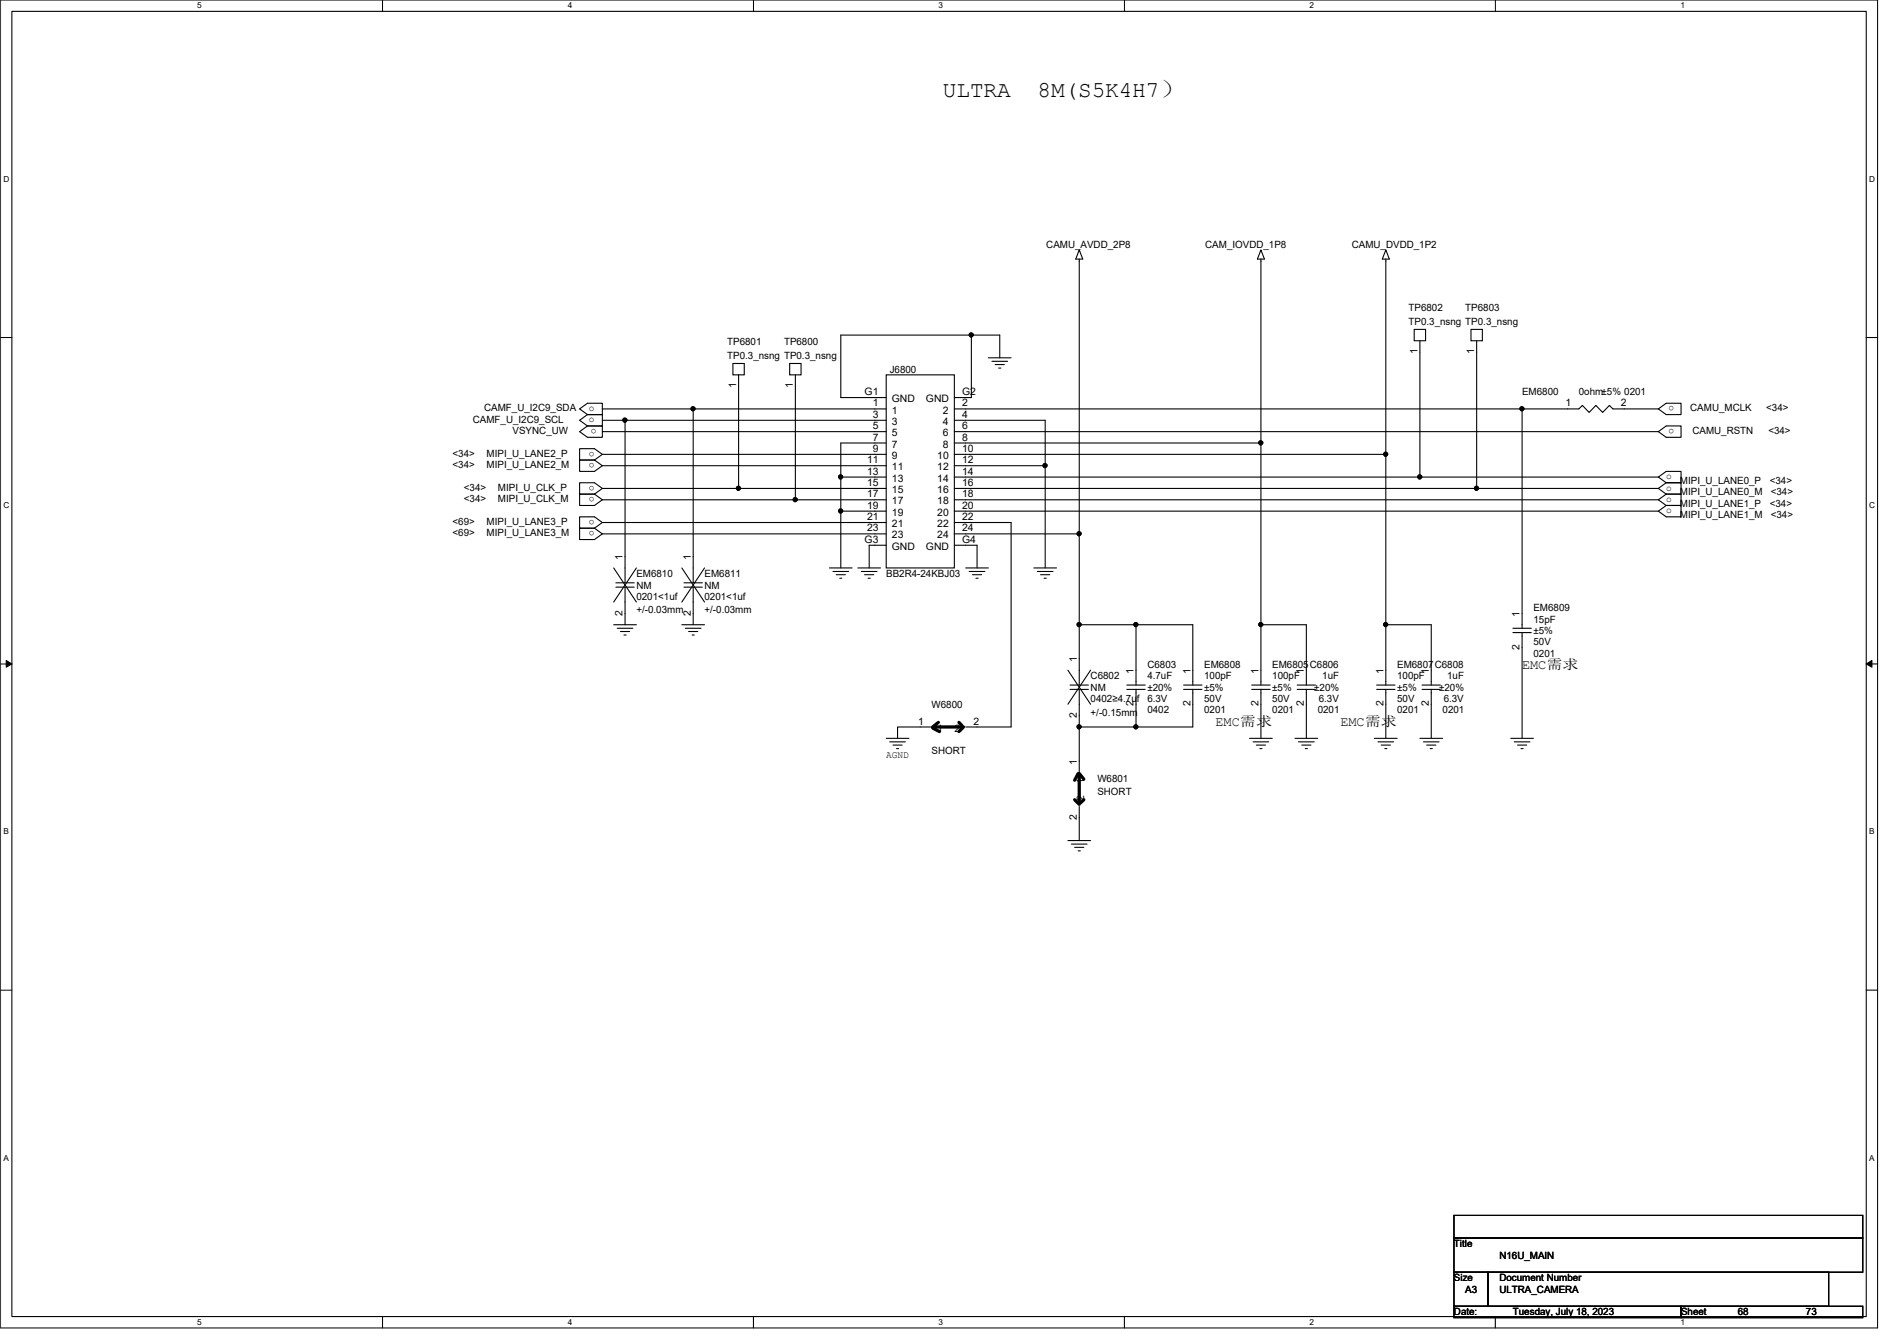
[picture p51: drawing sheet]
<svg xmlns="http://www.w3.org/2000/svg" width="297mm" height="210mm" viewBox="0 0 297 210" stroke-linecap="round" stroke-linejoin="round" font-family="sans-serif">
<defs><g id="words">
<g font-size="3.6">
<text x="147.7" y="15.2">ULTRA</text>
<text x="162.5" y="15.2">8M(S5K4H7）</text>
</g>
<g font-size="2.1">
<text x="238.3" y="104.8">EMC需需</text>
<text x="190.3" y="113.7">EMC需需</text>
<text x="209.9" y="113.7">EMC需需</text>
</g>
<g font-size="1.6">
<text x="163.8" y="38.8">CAMU_AVDD_2P8</text>
<text x="188.7" y="38.8">CAM_IOVDD_1P8</text>
<text x="211.7" y="38.8">CAMU_DVDD_1P2</text>
<text x="220.6" y="48.7">TP6802</text>
<text x="220.6" y="50.9">TP0.3_nsng TP0.3_nsng</text>
<text x="229.4" y="48.7">TP6803</text>
<text x="113.9" y="54.1">TP6801</text>
<text x="113.9" y="56.2">TP0.3_nsng TP0.3_nsng</text>
<text x="122.8" y="54.1">TP6800</text>
<text x="139.3" y="58.3">J6800</text>
<text x="222" y="55.5" transform="rotate(-90 222 55.5)">1</text>
<text x="230.8" y="55.5" transform="rotate(-90 230.8 55.5)">1</text>
<text x="75.8" y="64.4">CAMF_U_I2C9_SDA</text>
<text x="92.2" y="64.3">o</text>
<text x="115.3" y="60.8" transform="rotate(-90 115.3 60.8)">1</text>
<text x="124.2" y="60.8" transform="rotate(-90 124.2 60.8)">1</text>
<text x="135.4" y="61.8">G1</text>
<text x="136.6" y="63.6">1</text>
<text x="136.6" y="65.4">3</text>
<text x="139.7" y="64.7">1</text>
<text x="139.7" y="62.9">GND</text>
<text x="145" y="62.9">GND</text>
<text x="147.7" y="64.7">2</text>
<text x="150.7" y="61.8">G2</text>
<text x="150.7" y="63.6">2</text>
<text x="150.7" y="65.4">4</text>
<text x="238.3" y="61.9">EM6800</text>
<text x="245.1" y="63.6">1</text>
<text x="247.2" y="61.9">0ohm±5% 0201</text>
<text x="253.8" y="63.6">2</text>
<text x="262.2" y="63.6" transform="rotate(180 262.2 63.6)">o</text>
<text x="264.7" y="64.4">CAMU_MCLK</text>
<text x="276.6" y="64.4">&lt;34&gt;</text>
<text x="70.9" y="71.5">&lt;34&gt;</text>
<text x="74" y="66.2">CAMF_U_I2C9_SCL</text>
<text x="76.2" y="71.5">MIPI_U_LANE2_P</text>
<text x="80.3" y="67.9">VSYNC_UW</text>
<text x="92.2" y="66.1">o</text>
<text x="93.1" y="70.7" transform="rotate(180 93.1 70.7)">o</text>
<text x="93.4" y="67.1" transform="rotate(180 93.4 67.1)">o</text>
<text x="136.6" y="67.2">5</text>
<text x="136.6" y="69">7</text>
<text x="136.6" y="70.7">9</text>
<text x="139.7" y="66.5">3</text>
<text x="139.7" y="68.3">5</text>
<text x="139.7" y="70.1">7</text>
<text x="139.7" y="71.8">9</text>
<text x="146.8" y="71.8">10</text>
<text x="147.7" y="66.5">4</text>
<text x="147.7" y="68.3">6</text>
<text x="147.7" y="70.1">8</text>
<text x="150.7" y="70.7">10</text>
<text x="150.7" y="67.2">6</text>
<text x="150.7" y="69">8</text>
<text x="262.2" y="67.1" transform="rotate(180 262.2 67.1)">o</text>
<text x="265" y="67.9">CAMU_RSTN</text>
<text x="276.9" y="67.9">&lt;34&gt;</text>
<text x="70.9" y="73.3">&lt;34&gt;</text>
<text x="72.6" y="76.8">&lt;34&gt;</text>
<text x="76.2" y="73.3">MIPI_U_LANE2_M</text>
<text x="78" y="76.8">MIPI_U_CLK_P</text>
<text x="93.1" y="76" transform="rotate(180 93.1 76)">o</text>
<text x="93.1" y="77.8" transform="rotate(180 93.1 77.8)">o</text>
<text x="93.1" y="72.5" transform="rotate(180 93.1 72.5)">o</text>
<text x="135.8" y="72.5">11</text>
<text x="135.8" y="74.3">13</text>
<text x="135.8" y="76.1">15</text>
<text x="135.8" y="77.9">17</text>
<text x="139.7" y="73.6">11</text>
<text x="139.7" y="75.4">13</text>
<text x="139.7" y="77.2">15</text>
<text x="146.8" y="73.6">12</text>
<text x="146.8" y="75.4">14</text>
<text x="146.8" y="77.2">16</text>
<text x="150.7" y="72.5">12</text>
<text x="150.7" y="74.3">14</text>
<text x="150.7" y="76.1">16</text>
<text x="150.7" y="77.9">18</text>
<text x="260.9" y="75">o</text>
<text x="260.9" y="76.8">o</text>
<text x="263.1" y="75.8">MIPI_U_LANE0_P</text>
<text x="263.1" y="77.6">MIPI_U_LANE0_M</text>
<text x="277.1" y="75.8">&lt;34&gt;</text>
<text x="277.3" y="77.6">&lt;34&gt;</text>
<text x="70.9" y="82.2">&lt;69&gt;</text>
<text x="70.9" y="83.9">&lt;69&gt;</text>
<text x="72.6" y="78.6">&lt;34&gt;</text>
<text x="76.2" y="82.2">MIPI_U_LANE3_P</text>
<text x="76.2" y="83.9">MIPI_U_LANE3_M</text>
<text x="78" y="78.6">MIPI_U_CLK_M</text>
<text x="93.1" y="81.4" transform="rotate(180 93.1 81.4)">o</text>
<text x="93.1" y="83.1" transform="rotate(180 93.1 83.1)">o</text>
<text x="135.8" y="79.6">19</text>
<text x="135.8" y="81.4">21</text>
<text x="135.8" y="83.2">23</text>
<text x="139.7" y="79">17</text>
<text x="139.7" y="80.7">19</text>
<text x="139.7" y="82.5">21</text>
<text x="146.8" y="79">18</text>
<text x="146.8" y="80.7">20</text>
<text x="146.8" y="82.5">22</text>
<text x="150.7" y="79.6">20</text>
<text x="150.7" y="81.4">22</text>
<text x="150.7" y="83.2">24</text>
<text x="260.9" y="78.6">o</text>
<text x="260.9" y="80.3">o</text>
<text x="263.1" y="79.3">MIPI_U_LANE1_P</text>
<text x="263.1" y="81.1">MIPI_U_LANE1_M</text>
<text x="277.1" y="79.3">&lt;34&gt;</text>
<text x="277.3" y="81.1">&lt;34&gt;</text>
<text x="97.5" y="87.7" transform="rotate(-90 97.5 87.7)">1</text>
<text x="108.2" y="87.7" transform="rotate(-90 108.2 87.7)">1</text>
<text x="135.4" y="85">G3</text>
<text x="139.7" y="84.3">23</text>
<text x="139.7" y="86.1">GND</text>
<text x="145" y="86.1">GND</text>
<text x="146.8" y="84.3">24</text>
<text x="150.7" y="85">G4</text>
<text x="99.6" y="90.3">EM6810</text>
<text x="99.6" y="92.1">NM</text>
<text x="99.6" y="93.9">0201&lt;1uf</text>
<text x="110.3" y="90.3">EM6811</text>
<text x="110.3" y="92.1">NM</text>
<text x="110.3" y="93.9">0201&lt;1uf</text>
<text x="138.8" y="90.3">BB2R4-24KBJ03</text>
<text x="240.1" y="95.7">EM6809</text>
<text x="97.5" y="96.4" transform="rotate(-90 97.5 96.4)">2</text>
<text x="99.6" y="96">+/-0.03mm</text>
<text x="108.2" y="96.4" transform="rotate(-90 108.2 96.4)">2</text>
<text x="110.3" y="96">+/-0.03mm</text>
<text x="238" y="101.7" transform="rotate(-90 238 101.7)">2</text>
<text x="238" y="96.6" transform="rotate(-90 238 96.6)">1</text>
<text x="240.1" y="97.5">15pF</text>
<text x="240.1" y="101">50V</text>
<text x="240.1" y="99.2">±5%</text>
<text x="168.6" y="103.7" transform="rotate(-90 168.6 103.7)">1</text>
<text x="170.8" y="106.3">C6802</text>
<text x="177.5" y="105.5" transform="rotate(-90 177.5 105.5)">1</text>
<text x="179.7" y="104.6">C6803</text>
<text x="179.7" y="106.3">4.7uF</text>
<text x="186.4" y="105.5" transform="rotate(-90 186.4 105.5)">1</text>
<text x="188.5" y="104.6">EM6808</text>
<text x="188.5" y="106.3">100pF</text>
<text x="197.1" y="105.5" transform="rotate(-90 197.1 105.5)">1</text>
<text x="199.2" y="104.6">EM6805</text>
<text x="199.2" y="106.3">100pF</text>
<text x="204.2" y="105.5" transform="rotate(-90 204.2 105.5)">1</text>
<text x="205.1" y="104.6">C6806</text>
<text x="207" y="106.3">1uF</text>
<text x="216.6" y="105.5" transform="rotate(-90 216.6 105.5)">1</text>
<text x="218.8" y="104.6">EM6807</text>
<text x="218.8" y="106.3">100pF</text>
<text x="223.7" y="105.5" transform="rotate(-90 223.7 105.5)">1</text>
<text x="224.7" y="104.6">C6808</text>
<text x="226.6" y="106.3">1uF</text>
<text x="240.1" y="102.8">0201</text>
<text x="143.8" y="113.4">1</text>
<text x="145.9" y="110.8">W6800</text>
<text x="152.4" y="113.4">2</text>
<text x="168.6" y="112.4" transform="rotate(-90 168.6 112.4)">2</text>
<text x="170.8" y="108.1">NM</text>
<text x="170.8" y="109.9">0402≥4.7uf</text>
<text x="170.8" y="112">+/-0.15mm</text>
<text x="177.5" y="110.6" transform="rotate(-90 177.5 110.6)">2</text>
<text x="179.7" y="111.7">0402</text>
<text x="179.7" y="109.9">6.3V</text>
<text x="179.7" y="108.1">±20%</text>
<text x="186.4" y="110.6" transform="rotate(-90 186.4 110.6)">2</text>
<text x="188.5" y="111.7">0201</text>
<text x="188.5" y="109.9">50V</text>
<text x="188.5" y="108.1">±5%</text>
<text x="197.1" y="110.6" transform="rotate(-90 197.1 110.6)">2</text>
<text x="199.2" y="111.7">0201</text>
<text x="199.2" y="109.9">50V</text>
<text x="199.2" y="108.1">±5%</text>
<text x="204.2" y="110.6" transform="rotate(-90 204.2 110.6)">2</text>
<text x="205.8" y="108.1">±20%</text>
<text x="206.3" y="111.7">0201</text>
<text x="206.5" y="109.9">6.3V</text>
<text x="216.6" y="110.6" transform="rotate(-90 216.6 110.6)">2</text>
<text x="218.8" y="111.7">0201</text>
<text x="218.8" y="109.9">50V</text>
<text x="218.8" y="108.1">±5%</text>
<text x="223.7" y="110.6" transform="rotate(-90 223.7 110.6)">2</text>
<text x="225.3" y="108.1">±20%</text>
<text x="225.9" y="111.7">0201</text>
<text x="226.1" y="109.9">6.3V</text>
<text x="138.8" y="118.6">AGND</text>
<text x="145.9" y="118.1">SHORT</text>
<text x="146.8" y="114.5">1</text>
<text x="149.4" y="114.5">2</text>
<text x="168.6" y="119.7" transform="rotate(-90 168.6 119.7)">1</text>
<text x="169.8" y="125.3" transform="rotate(-90 169.8 125.3)">2</text>
<text x="169.8" y="122.7" transform="rotate(-90 169.8 122.7)">1</text>
<text x="171.8" y="122.3">W6801</text>
<text x="171.8" y="124.5">SHORT</text>
<text x="168.6" y="128.4" transform="rotate(-90 168.6 128.4)">2</text>
<text x="227.7" y="195.2">Title</text>
<text x="234.8" y="197">N16U_MAIN</text>
<text x="227.7" y="200.6">Size</text>
<text x="229.4" y="202.4">A3</text>
<text x="234.8" y="200.6">Document Number</text>
<text x="234.8" y="202.4">ULTRA_CAMERA</text>
<text x="227.7" y="205.9">Date:</text>
<text x="236.9" y="205.9">Tuesday, July 18, 2023</text>
<text x="263.2" y="205.9">Sheet</text>
<text x="272.1" y="205.9">68</text>
<text x="282.8" y="205.9">73</text>
</g>
<g font-size="1.3">
<text x="30.9" y="1.3">5</text>
<text x="88.9" y="1.3">4</text>
<text x="147" y="1.3">3</text>
<text x="205.1" y="1.3">2</text>
<text x="263.1" y="1.3">1</text>
<text x=".5" y="28.4">D</text>
<text x="292.7" y="28.4">D</text>
<text x=".5" y="79.5">C</text>
<text x="292.7" y="79.5">C</text>
<text x=".5" y="130.6">B</text>
<text x="292.7" y="130.6">B</text>
<text x=".5" y="181.7">A</text>
<text x="292.7" y="181.7">A</text>
<text x="30.9" y="207.4">5</text>
<text x="88.9" y="207.4">4</text>
<text x="147" y="207.4">3</text>
<text x="205.1" y="207.4">2</text>
<text x="263.1" y="207.4">1</text>
</g>
</g></defs>
<path d="M.1 0h293.9v207.9h-293.9zM1.9 1.8h290.3v204.3h-290.3z" fill="none" stroke="#000" stroke-width=".17"/>
<g fill="#fff">
<path d="M30.9 .2h.6v1.4h-.6z"/>
<path d="M30.9 206.2h.6v1.4h-.6z"/>
</g>
<path d="M59.9 0v1.8M59.9 206.1v1.8" fill="none" stroke="#000" stroke-width=".17"/>
<g fill="#fff">
<path d="M88.9 .2h.7v1.4h-.7z"/>
<path d="M88.9 206.2h.7v1.4h-.7z"/>
</g>
<path d="M118 0v1.8M118 206.1v1.8" fill="none" stroke="#000" stroke-width=".17"/>
<g fill="#fff">
<path d="M147 .2h.7v1.4h-.7z"/>
<path d="M147 206.2h.7v1.4h-.7z"/>
</g>
<path d="M176.1 0v1.8M176.1 206.1v1.8" fill="none" stroke="#000" stroke-width=".17"/>
<g fill="#fff">
<path d="M205.1 .2h.6v1.4h-.6z"/>
<path d="M205.1 206.2h.6v1.4h-.6z"/>
</g>
<path d="M234.1 0v1.8M234.1 206.1v1.8" fill="none" stroke="#000" stroke-width=".17"/>
<g fill="#fff">
<path d="M263.1 .2h.7v1.4h-.7z"/>
<path d="M263.1 206.2h.7v1.4h-.7z"/>
<path d="M.5 27.3h.9v1.4h-.9z"/>
<path d="M292.7 27.3h.9v1.4h-.9z"/>
<path d="M.5 78.4h.9v1.4h-.9z"/>
<path d="M292.7 78.4h.9v1.4h-.9z"/>
</g>
<path d="M1.9 52.8h-1.8M294 52.8h-1.8" fill="none" stroke="#000" stroke-width=".17"/>
<g fill="#fff">
<path d="M.5 129.5h.9v1.4h-.9z"/>
<path d="M292.7 129.5h.8v1.4h-.8z"/>
</g>
<path d="M1.9 103.9h-1.8M294 103.9h-1.8" fill="none" stroke="#000" stroke-width=".17"/>
<path d="M1 103.4l.9 .5-.9 .5zM292.2 103.9l.9-.5v1z" fill="#000"/>
<path d="M1 103.4l.9 .5-.9 .5zM292.2 103.9l.9-.5v1z" fill="none" stroke="#000" stroke-width=".16"/>
<g fill="#fff">
<path d="M.5 180.5h.9v1.4h-.9z"/>
<path d="M292.7 180.5h.8v1.4h-.8z"/>
</g>
<g fill="none" stroke="#000" stroke-width=".17">
<path d="M169 39.1l.5 1.5h-1.1zM197.4 39.1l.6 1.5h-1.1zM217 39.1l.5 1.5h-1.1zM114.8 56.9h1.7v1.8h-1.7zM115.7 58.7v17.8h23.1M123.7 56.9h1.7v1.8h-1.7zM124.5 58.7v19.5M138.8 58.7h10.6v30.2h-10.6zM152.1 52.5h4.4v3.5M152.1 52.5h-20.4v9.7h7.1M152.1 52.5v9.7h-2.7M156.7 57.6h-.3"/>
<path d="M157.3 57.1h-1.5M157.8 56.6h-2.5M158.3 56h-3.5M169 40.6v43M197.4 40.6v28.7M217 40.6v30.5M221.4 51.6h1.8v1.7h-1.8zM222.3 53.3v21.4h37.4M230.3 51.6h1.8v1.7h-1.8zM231.2 53.3v23.2h28.5M90.8 64l1.2-.9h2.3v1.8h-2.3zM90.8 67.6l1.2-.9h2.3v1.8h-2.3z"/>
<path d="M92 64.9l-1.2 .9 1.2 .9M92 64.9h2.3v1.8h-2.3M93.1 77.3h-2.3v1.8h2.3l1.2-.9M93.1 72h-2.3v1.8h2.3l1.2-.9M93.1 77.3l1.2 .9M93.1 72l1.2 .9M94.3 76.5l-1.2 .8M94.3 76.5l-1.2-.9h-2.3v1.7h2.3M94.3 71.1l-1.2 .9M94.3 71.1l-1.2-.9h-2.3v1.8h2.3M97.9 65.8v25.4M97.9 65.8h-3.6"/>
<path d="M108.5 64h-14.2M115.7 76.5h-21.4M124.5 78.2h-30.2M131.7 74.7v5.3M138.8 64h-30.3v27.2M138.8 65.8h-40.9M138.8 67.6h-44.5M138.8 69.3h-7.1v5.4M138.8 71.1h-44.5M138.8 72.9h-44.5M138.8 74.7h-7.1M138.8 78.2h-14.3"/>
<path d="M149.4 65.8h14.3v7.1M163.7 72.9v16M163.7 72.9h-14.3M197.4 69.3h-48M197.4 69.3v28.5M217 71.1h-67.6M217 71.1v26.7M222.3 74.7h-72.9M231.2 76.5h-81.8M238.3 64h-88.9M259.7 64l1.2-.9h2.3v1.8h-2.3zM259.7 67.6l1.2-.9h2.3v1.8h-2.3z"/>
<path d="M259.7 74.7l1.2-.9h2.3v1.8h-2.3M259.7 74.7l1.2 .9M259.7 64h-7.1l-.6-.5-1.1 1.1-1-1.1-1.1 1.1-1-1.1-.6 .5h-8.9v34.3M259.7 67.6h-110.3M259.7 76.5l1.2 .8M259.7 78.2l1.2 .9M259.7 78.2h-110.3M260.9 75.6l-1.2 .9M260.9 77.3l-1.2 .9M260.9 79.1l-1.2 .9M260.9 75.6h2.3v1.7h-2.3M260.9 77.3h2.3v1.8h-2.3"/>
<path d="M260.9 79.1h2.3v1.8h-2.3l-1.2-.9M93.1 82.7h-2.3v1.8h2.3l1.2-.9M93.1 82.7l1.2 .9M94.3 81.8l-1.2 .9M94.3 81.8l-1.2-.9h-2.3v1.8h2.3M96.1 88.9l3.5 5.3M97.9 91.9v5.9M98 99.4h-.3M98.6 98.8h-1.4M99.1 98.3h-2.5M99.3 91.2h-2.9M99.3 91.9h-2.9"/>
<path d="M99.6 88.9l-3.5 5.3M99.6 97.8h-3.5M106.8 88.9l3.5 5.3M108.5 91.9v5.9M108.7 99.4h-.3M109.3 98.8h-1.5M109.8 98.3h-2.5M110 91.2h-2.9M110 91.9h-2.9M110.3 88.9l-3.5 5.3M110.3 97.8h-3.5M131.7 80v8.9"/>
<path d="M131.8 90.5h-.3M132.4 90h-1.5M132.9 89.5h-2.5M133.4 88.9h-3.5M136.3 90.5h-.4M136.8 90h-1.4M137.3 89.5h-2.4M137.9 88.9h-3.6M138.8 80h-7.1M138.8 81.8h-44.5M138.8 83.6h-44.5M138.8 85.3h-2.7v3.6"/>
<path d="M149.4 81.8h8.9v32h-7.1M149.4 85.3h3.6v3.6M153.2 90.5h-.4M153.7 90h-1.4M154.2 89.5h-2.4M154.8 88.9h-3.6M163.8 90.5h-.3M164.4 90h-1.5M164.9 89.5h-2.5M165.4 88.9h-3.5M169 83.6v14.2M169 97.8v9.4"/>
<path d="M169 83.6h-19.6M177.9 97.8h8.9v9.4M177.9 97.8h-8.9M177.9 97.8v9.4M197.4 97.8v9.4M197.4 97.8h7.2v9.4M217 97.8v9.4M217 97.8h7.1v9.4M238.3 99v16.6M239.8 98.3h-2.9M239.8 99h-2.9M259.7 80h-110.3"/>
<path d="M140.7 117.2h-.3M141.3 116.6h-1.5M141.8 116.1h-2.5M142.3 115.6h-3.5M145.9 113.8h-5.4v1.8M167.2 104.9l3.6 5.3M169 107.9v5.9M169 113.8v7.1M170.4 107.2h-2.8M170.4 107.9h-2.8M170.8 104.9l-3.6 5.3M177.9 107.9v5.9"/>
<path d="M177.9 113.8h-8.9M179.3 107.2h-2.9M179.3 107.9h-2.9M186.8 107.9v5.9h-8.9M188.2 107.2h-2.9M188.2 107.9h-2.9M197.4 107.9v7.7M197.6 117.2h-.3M198.2 116.6h-1.5M198.7 116.1h-2.5M198.9 107.2h-2.9M198.9 107.9h-2.9"/>
<path d="M199.2 115.6h-3.5M204.6 107.9v7.7M204.7 117.2h-.3M205.3 116.6h-1.5M205.8 116.1h-2.5M206 107.2h-2.9M206 107.9h-2.9M206.3 115.6h-3.5M217 107.9v7.7M217.2 117.2h-.4M217.7 116.6h-1.4M218.2 116.1h-2.4"/>
<path d="M218.4 107.2h-2.8M218.4 107.9h-2.8M218.8 115.6h-3.6M224.1 107.9v7.7M224.3 117.2h-.4M224.8 116.6h-1.4M225.3 116.1h-2.4M225.5 107.2h-2.8M225.5 107.9h-2.8M225.9 115.6h-3.6M238.5 117.2h-.3M239.1 116.6h-1.5"/>
<path d="M239.6 116.1h-2.5M240.1 115.6h-3.5M169 126.2v5.4M169.2 133.2h-.4M169.7 132.6h-1.4M170.2 132.1h-2.4M170.8 131.6h-3.6M1.9 155h-1.8M294 155h-1.8M227.7 190.2h64v3.6h-64zM227.7 193.8h64v5.3h-64zM227.7 199.1h5.3v5.4h-5.3z"/>
<path d="M233 199.1h53.3v5.4h-53.3zM227.7 204.5h35.5v1.7h-35.5zM263.2 204.5h28.5v1.7h-28.5z"/>
<circle cx="152.1" cy="52.4" r=".32"/>
<circle cx="97.8" cy="65.8" r=".32"/>
<circle cx="108.5" cy="64" r=".32"/>
<circle cx="115.6" cy="76.4" r=".32"/>
<circle cx="124.5" cy="78.2" r=".32"/>
<circle cx="131.6" cy="74.6" r=".32"/>
<circle cx="131.6" cy="80" r=".32"/>
<circle cx="163.6" cy="72.9" r=".32"/>
<circle cx="197.4" cy="69.3" r=".32"/>
<circle cx="217" cy="71.1" r=".32"/>
<circle cx="222.3" cy="74.6" r=".32"/>
<circle cx="231.2" cy="76.4" r=".32"/>
<circle cx="238.3" cy="64" r=".32"/>
<circle cx="169" cy="83.5" r=".32"/>
<circle cx="169" cy="97.8" r=".32"/>
<circle cx="177.9" cy="97.8" r=".32"/>
<circle cx="197.4" cy="97.8" r=".32"/>
<circle cx="217" cy="97.8" r=".32"/>
<circle cx="169" cy="113.8" r=".32"/>
<circle cx="177.9" cy="113.8" r=".32"/>
</g>
<path d="M146 114l1.1 .5M146.9 113.1l-.9 .7M150.2 113.1l.5 .5M150.3 113.8h-3.9M150.9 113.8l-.7 .7M168.3 125.2l.7 .7M168.8 121.1l-.5 1M169 121.5v3.8M169 121.1l.7 .9M169.7 125.2l-.5 .5" fill="none" stroke="#000" stroke-width=".51"/>
<g fill="#000">
<circle cx="152.1" cy="52.4" r=".32"/>
<circle cx="97.8" cy="65.8" r=".32"/>
<circle cx="108.5" cy="64" r=".32"/>
<circle cx="115.6" cy="76.4" r=".32"/>
<circle cx="124.5" cy="78.2" r=".32"/>
<circle cx="131.6" cy="74.6" r=".32"/>
<circle cx="131.6" cy="80" r=".32"/>
<circle cx="163.6" cy="72.9" r=".32"/>
<circle cx="197.4" cy="69.3" r=".32"/>
<circle cx="217" cy="71.1" r=".32"/>
<circle cx="222.3" cy="74.6" r=".32"/>
<circle cx="231.2" cy="76.4" r=".32"/>
<circle cx="238.3" cy="64" r=".32"/>
<circle cx="169" cy="83.5" r=".32"/>
<circle cx="169" cy="97.8" r=".32"/>
<circle cx="177.9" cy="97.8" r=".32"/>
<circle cx="197.4" cy="97.8" r=".32"/>
<circle cx="217" cy="97.8" r=".32"/>
<circle cx="169" cy="113.8" r=".32"/>
<circle cx="177.9" cy="113.8" r=".32"/>
</g>
<use href="#words"/>
</svg>
